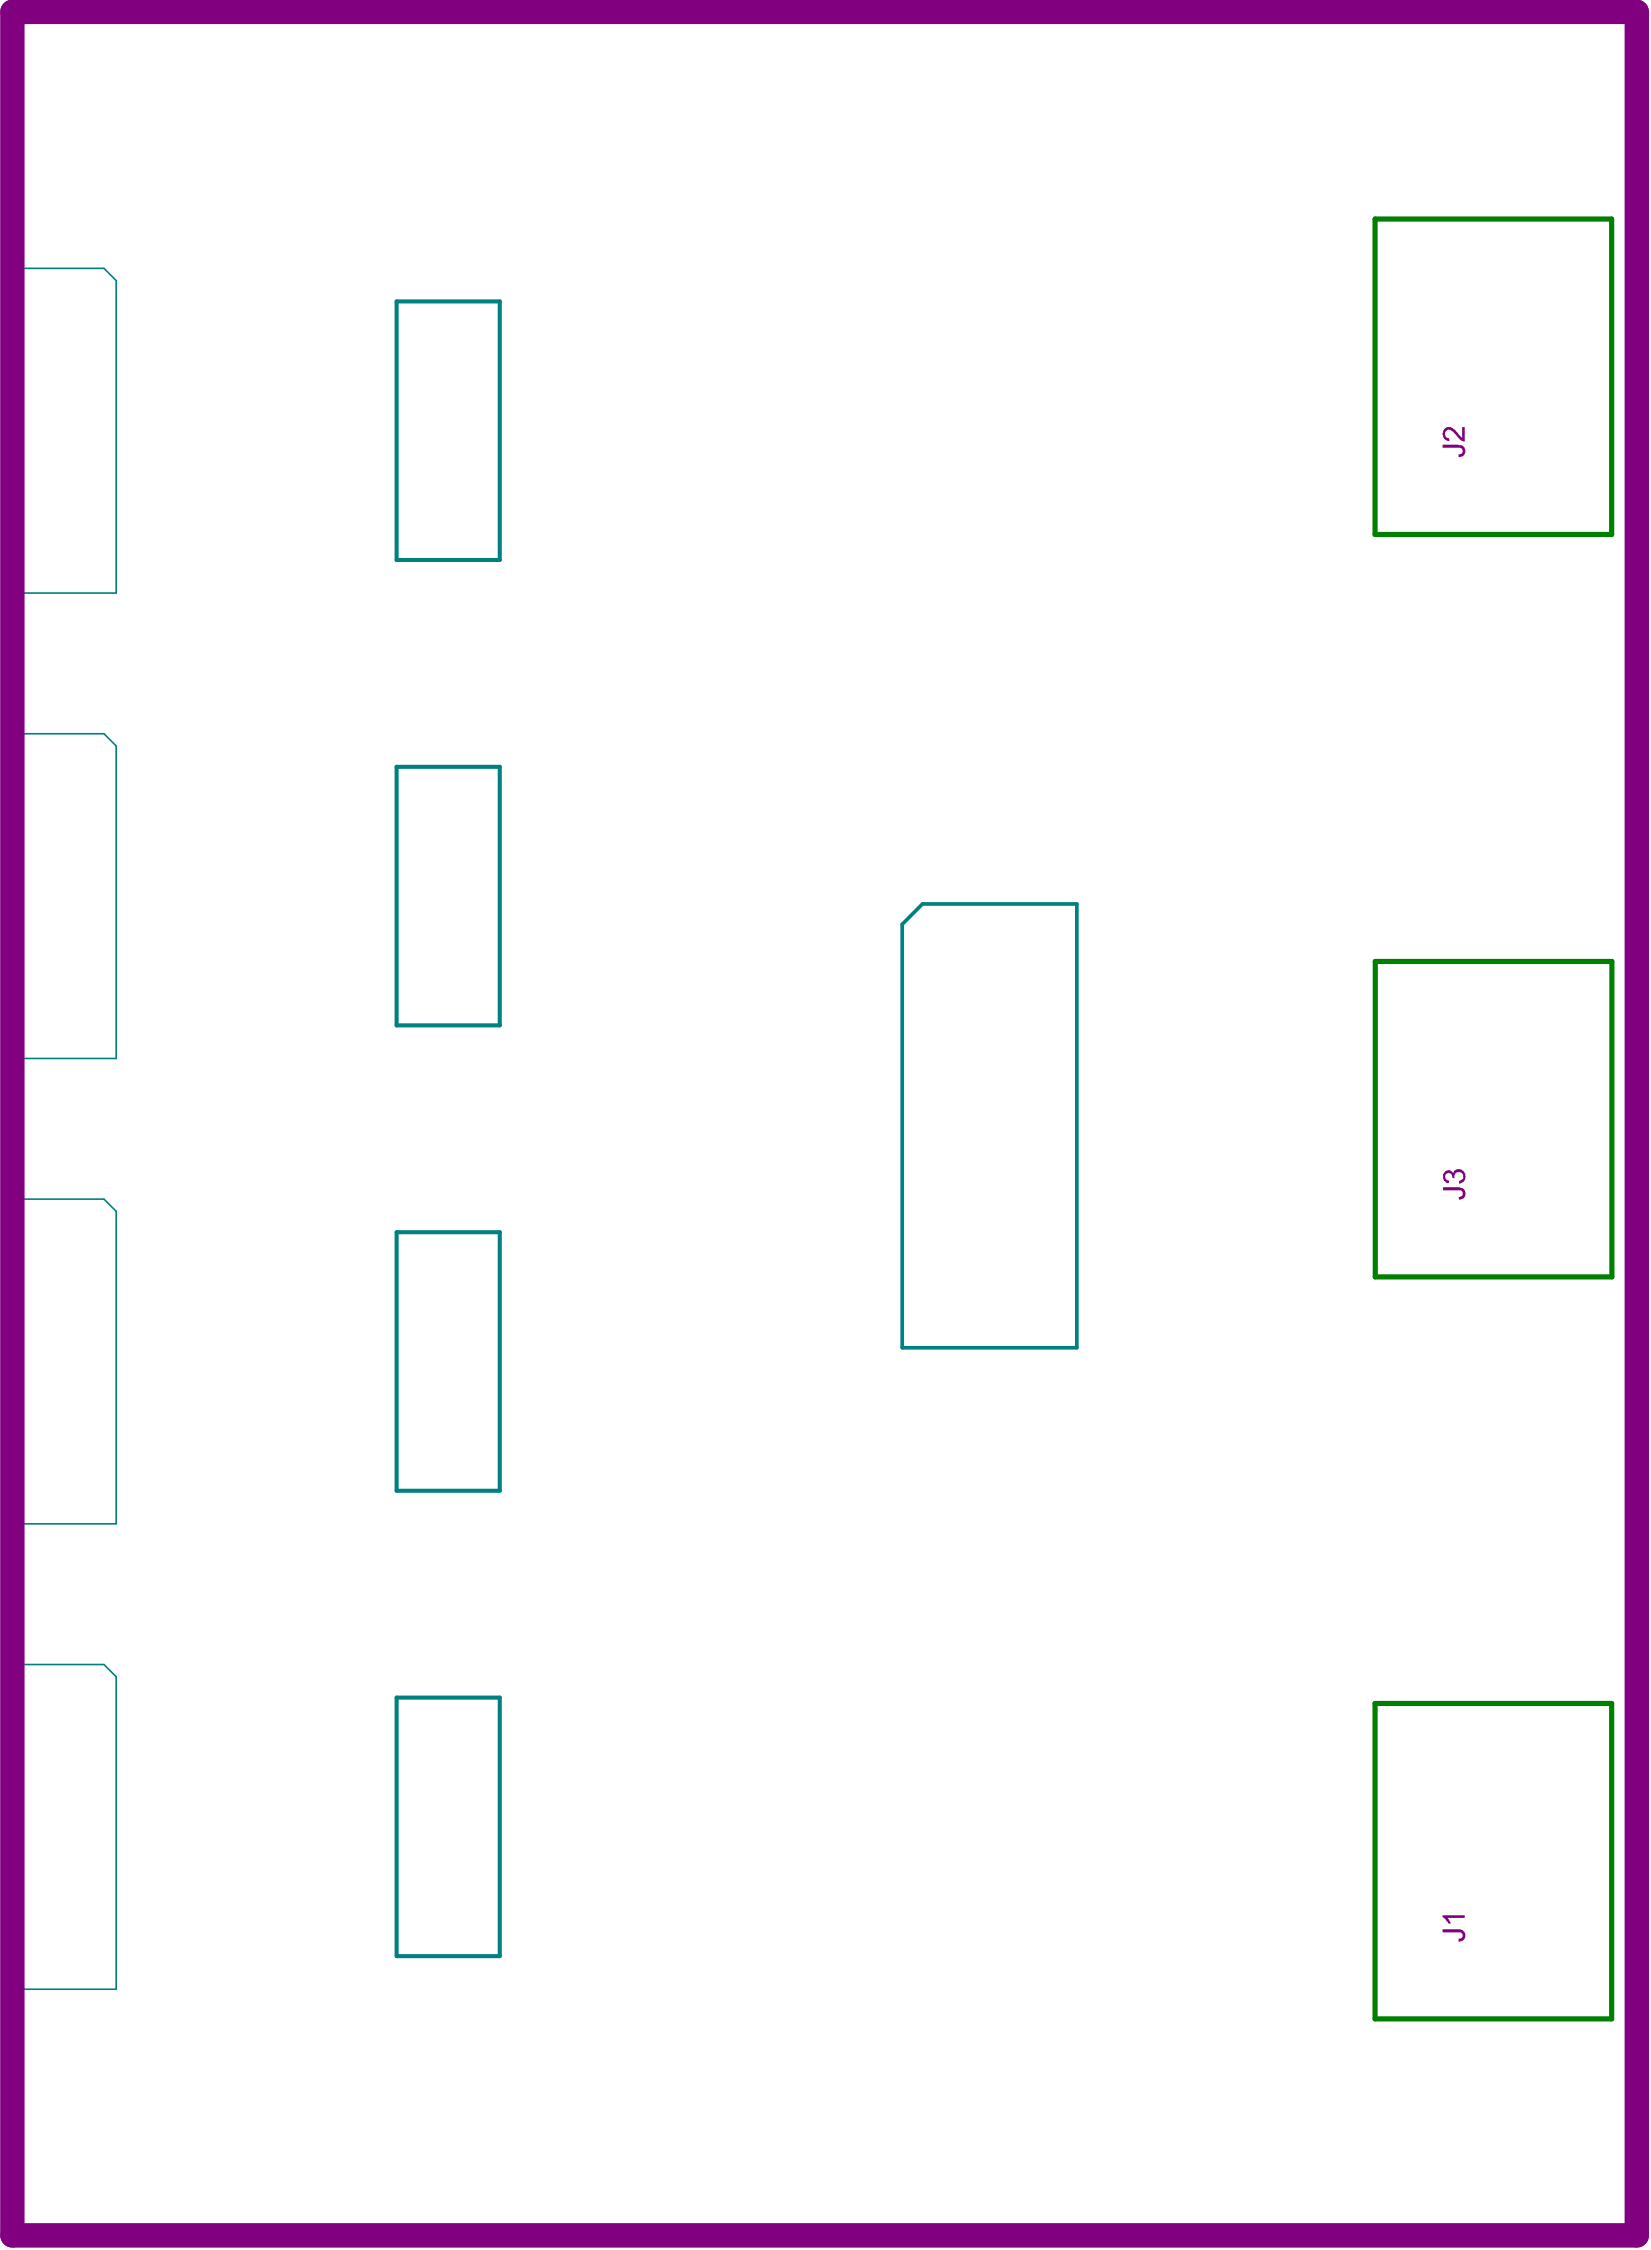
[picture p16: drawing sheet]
<svg xmlns="http://www.w3.org/2000/svg" width="135mm" height="184mm" viewBox="0 0 135 184" stroke-linecap="round" stroke-linejoin="round" font-family="sans-serif">
<g fill="#800080">
<path d="M118.1 157.9h1.2a.51 .51 0 0 1 .6 .5 .51 .51 0 0 1-.5 .5v-.2a.27 .27 0 0 0 .3-.3 .27 .27 0 0 0-.4-.2h-1.2z"/>
<path d="M118.1 156.8h1.8v.2h-1.4l.2 .4h-.2l-.2-.3-.2-.2z"/>
<path d="M118.1 97.2h1.2a.51 .51 0 0 1 .6 .4 .51 .51 0 0 1-.5 .6v-.2a.29 .29 0 0 0 .3-.3 .29 .29 0 0 0-.4-.3h-1.2z"/>
<path d="M118.3 95.9a.43 .43 0 0 1 .6 .1 .51 .51 0 0 1 .7-.3 .51 .51 0 0 1 .3 .7 .5 .5 0 0 1-.5 .5v-.2a.37 .37 0 0 0 .3-.5 .37 .37 0 0 0-.5-.3 .37 .37 0 0 0-.2 .5h-.1a.32 .32 0 0 0-.3-.4 .32 .32 0 0 0-.4 .3 .32 .32 0 0 0 .4 .3v.2a.55 .55 0 0 1-.5-.4 .55 .55 0 0 1 .2-.5z"/>
<path d="M118.1 36.4h1.2a.58 .58 0 0 1 .6 .4 .48 .48 0 0 1-.5 .6v-.2a.29 .29 0 0 0 .3-.3 .29 .29 0 0 0-.4-.3h-1.2z"/>
<path d="M118.3 35a.87 .87 0 0 1 1.1 .5l.3 .3v-.8h.2v1.1a2.08 2.08 0 0 1-1-.8 .35 .35 0 0 0-.6 .1 .35 .35 0 0 0 .3 .5v.2a.59 .59 0 0 1-.5-.4 .59 .59 0 0 1 .2-.7z"/>
</g>
<path d="M1.4 22h.1M1.4 22h7.1l1 1v25.5h-8.1zM1.4 60.1h.1M1.4 60.1h7.1l1 1v25.5h-8.1zM1.4 98.1h.1M1.4 98.1h7.1l1 1v25.6h-8.1zM1.4 136.2h.1M1.4 136.2h7.1l1 1v25.6h-8.1z" fill="none" stroke="#008080" stroke-width=".13"/>
<path d="M32.5 24.7h8.4v21.1h-8.4zM32.5 62.8h8.4v21.1h-8.4zM32.5 100.8h8.4v21.2h-8.4zM32.5 138.9h8.4v21.2h-8.4z" fill="none" stroke="#008080" stroke-width=".33"/>
<path d="M75.5 74h12.6v36.3h-14.3v-34.6z" fill="none" stroke="#008080" stroke-width=".3"/>
<path d="M1 1h133v182h-133z" fill="none" stroke="#800080" stroke-width="2"/>
<path d="M112.5 17.9h19.4v25.8h-19.4zM112.5 78.7h19.4v25.8h-19.4zM112.5 139.4h19.4v25.8h-19.4z" fill="none" stroke="#008000" stroke-width=".42"/>
</svg>
